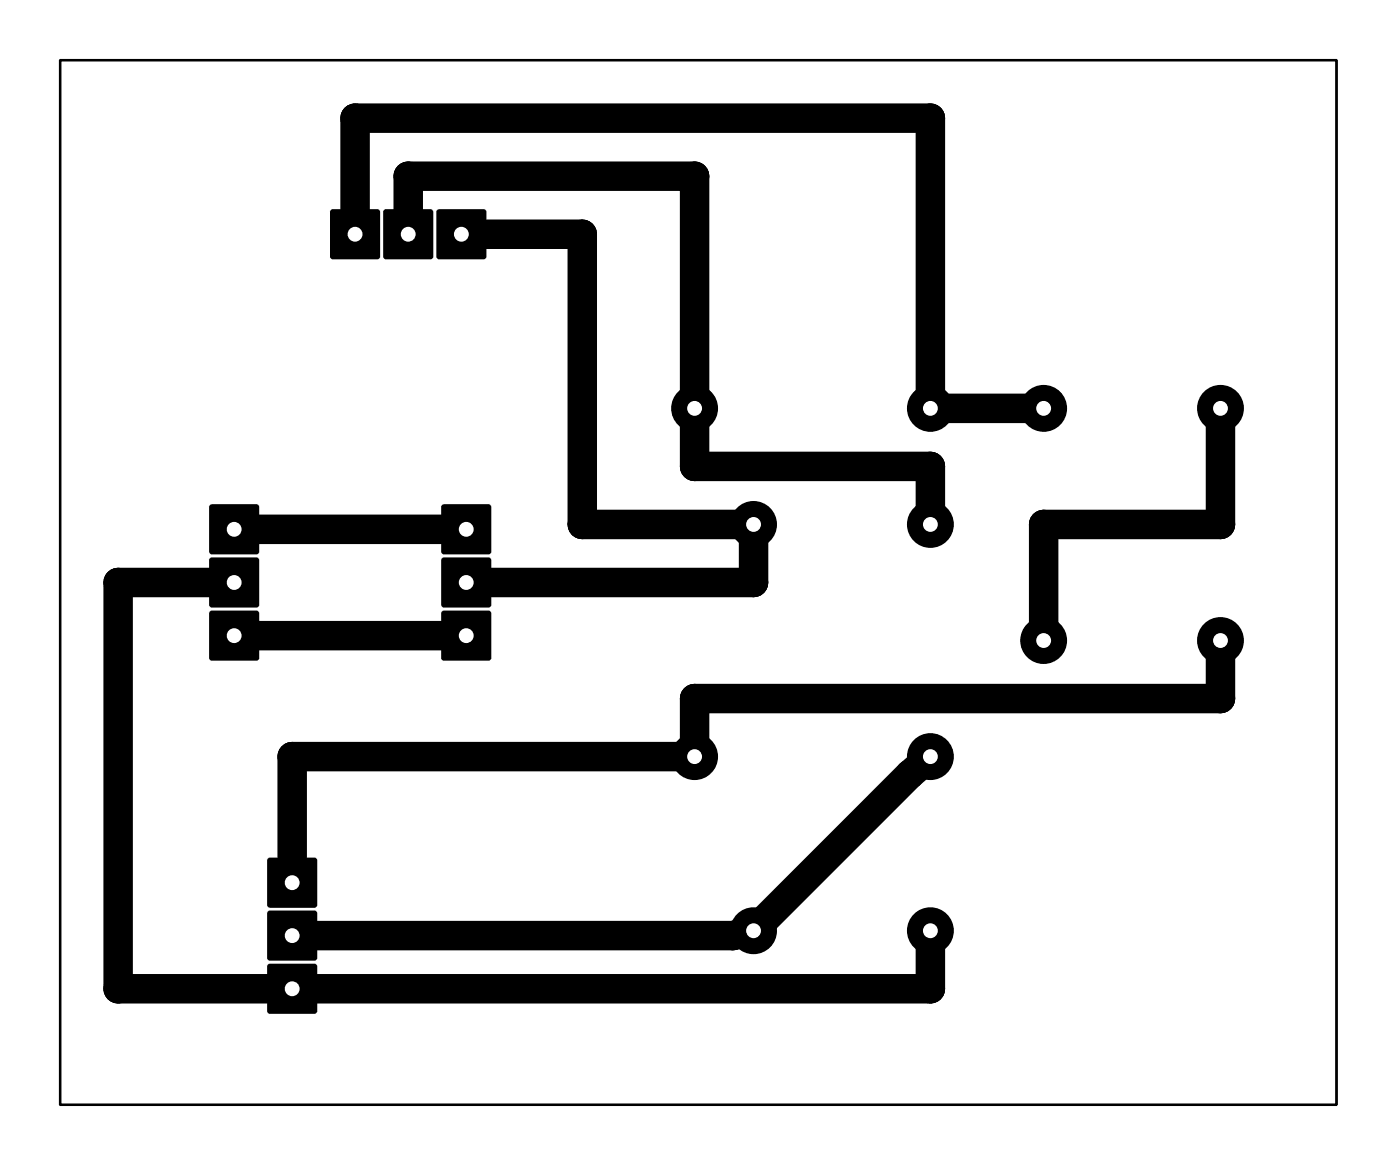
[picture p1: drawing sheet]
<svg xmlns="http://www.w3.org/2000/svg" width="60mm" height="50mm" viewBox="0 0 60 50" stroke-linecap="round" stroke-linejoin="round" font-family="sans-serif">
<g fill="#000">
<path d="M14.2 9.1l2.1-.1 .1 2.1h-2.1z" fill-rule="evenodd"/>
<path d="M16.6 9l2 .1v2h-2.1z" fill-rule="evenodd"/>
<path d="M18.8 9.1l2.1-.1v2.1h-2z" fill-rule="evenodd"/>
<path d="M9 26.4l2.1-.1v2.1h-2z" fill-rule="evenodd"/>
<path d="M9 24.1l2.1-.1v2.1h-2z" fill-rule="evenodd"/>
<path d="M9 21.8l2.1-.1v2.1l-2 .1z" fill-rule="evenodd"/>
<path d="M11.5 37h2.1v2l-2 .1z" fill-rule="evenodd"/>
<path d="M19 26.4l2.1-.1v2.1h-2z" fill-rule="evenodd"/>
<path d="M19 24.1l2.1-.1v2.1h-2z" fill-rule="evenodd"/>
<path d="M19 21.8l2.1-.1v2.1l-2 .1z" fill-rule="evenodd"/>
<path d="M11.5 41.6l2.1-.1v2.1h-2z" fill-rule="evenodd"/>
<path d="M11.5 39.3l2.1-.1v2.1l-2 .1z" fill-rule="evenodd"/>
<circle cx="15.3" cy="5.1" r=".63"/>
<circle cx="17.6" cy="7.6" r=".63"/>
<circle cx="25.1" cy="10.1" r=".63"/>
<circle cx="29.9" cy="17.6" r="1.01"/>
<circle cx="29.9" cy="7.6" r=".63"/>
<circle cx="40.1" cy="17.6" r="1.01"/>
<circle cx="40.1" cy="5.1" r=".63"/>
<circle cx="45" cy="17.6" r="1.01"/>
<circle cx="52.6" cy="17.6" r="1.01"/>
<circle cx="5.1" cy="25.1" r=".63"/>
<circle cx="12.6" cy="32.6" r=".63"/>
<circle cx="25.1" cy="22.6" r=".63"/>
<circle cx="29.9" cy="32.6" r="1.01"/>
<circle cx="29.9" cy="20.1" r=".63"/>
<circle cx="29.9" cy="30.1" r=".63"/>
<circle cx="32.5" cy="22.6" r="1.01"/>
<circle cx="32.5" cy="25.1" r=".63"/>
<circle cx="39.2" cy="33.4" r=".63"/>
<circle cx="40.1" cy="32.6" r="1.01"/>
<circle cx="40.1" cy="22.6" r="1.01"/>
<circle cx="40.1" cy="20.1" r=".63"/>
<circle cx="45" cy="27.6" r="1.01"/>
<circle cx="45" cy="22.6" r=".63"/>
<circle cx="52.6" cy="27.6" r="1.01"/>
<circle cx="52.6" cy="30.1" r=".63"/>
<circle cx="52.6" cy="22.6" r=".63"/>
<circle cx="5.1" cy="42.6" r=".63"/>
<circle cx="31.6" cy="40.3" r=".63"/>
<circle cx="32.5" cy="40.1" r="1.01"/>
<circle cx="40.1" cy="40.1" r="1.01"/>
<circle cx="40.1" cy="42.6" r=".63"/>
</g>
<path d="M2.6 2.6h55v45h-55z" fill="none" stroke="#000" stroke-width=".1"/>
<path d="M15.3 10.1v-5h24.8v12.5h4.9M17.6 10.1v-2.5h12.3v12.5h10.2v2.5M19.9 10.1h5.2v12.5h7.4v2.5h-12.4M52.6 17.6v5h-7.6v5M10.1 25.1h-5v17.5h35v-2.5M10.1 22.8h10M10.1 27.4h10M40.1 32.6l-.9 .8-6.7 6.7-.9 .2h-19M52.6 27.6v2.5h-22.7v2.5h-17.3v5.4" fill="none" stroke="#000" stroke-width="1.3"/>
<path d="M9.1 26.4h1.9v1.9h-1.9z" fill="#000"/>
<circle cx="10.1" cy="27.4" r=".32" fill="#fff"/>
<path d="M9.1 24.1h1.9v1.9h-1.9z" fill="#000"/>
<circle cx="10.1" cy="25.1" r=".32" fill="#fff"/>
<path d="M9.1 21.8h1.9v1.9h-1.9z" fill="#000"/>
<circle cx="10.1" cy="22.8" r=".32" fill="#fff"/>
<path d="M11.6 41.6h1.9v1.9h-1.9z" fill="#000"/>
<circle cx="12.6" cy="42.6" r=".32" fill="#fff"/>
<path d="M11.6 39.3h1.9v1.9h-1.9z" fill="#000"/>
<circle cx="12.6" cy="40.3" r=".32" fill="#fff"/>
<path d="M11.6 37.1h1.9v1.9h-1.9z" fill="#000"/>
<circle cx="12.6" cy="38" r=".32" fill="#fff"/>
<path d="M18.9 9.1h1.9v1.9h-1.9z" fill="#000"/>
<circle cx="19.9" cy="10.1" r=".32" fill="#fff"/>
<path d="M16.6 9.1h1.9v1.9h-1.9z" fill="#000"/>
<circle cx="17.6" cy="10.1" r=".32" fill="#fff"/>
<path d="M14.3 9.1h1.9v1.9h-1.9z" fill="#000"/>
<circle cx="15.3" cy="10.1" r=".32" fill="#fff"/>
<path d="M19.1 26.4h1.9v1.9h-1.9z" fill="#000"/>
<circle cx="20.1" cy="27.4" r=".32" fill="#fff"/>
<path d="M19.1 24.1h1.9v1.9h-1.9z" fill="#000"/>
<circle cx="20.1" cy="25.1" r=".32" fill="#fff"/>
<path d="M19.1 21.8h1.9v1.9h-1.9z" fill="#000"/>
<circle cx="20.1" cy="22.8" r=".32" fill="#fff"/>
<circle cx="40.1" cy="32.6" r=".89" fill="#000"/>
<circle cx="40.1" cy="32.6" r=".32" fill="#fff"/>
<circle cx="29.9" cy="32.6" r=".89" fill="#000"/>
<circle cx="29.9" cy="32.6" r=".32" fill="#fff"/>
<circle cx="40.1" cy="17.6" r=".89" fill="#000"/>
<circle cx="40.1" cy="17.6" r=".32" fill="#fff"/>
<circle cx="29.9" cy="17.6" r=".89" fill="#000"/>
<circle cx="29.9" cy="17.6" r=".32" fill="#fff"/>
<circle cx="40.1" cy="22.6" r=".89" fill="#000"/>
<circle cx="40.1" cy="22.6" r=".32" fill="#fff"/>
<circle cx="32.5" cy="22.6" r=".89" fill="#000"/>
<circle cx="32.5" cy="22.6" r=".32" fill="#fff"/>
<circle cx="40.1" cy="40.1" r=".89" fill="#000"/>
<circle cx="40.1" cy="40.1" r=".32" fill="#fff"/>
<circle cx="32.5" cy="40.1" r=".89" fill="#000"/>
<circle cx="32.5" cy="40.1" r=".32" fill="#fff"/>
<circle cx="52.6" cy="17.6" r=".89" fill="#000"/>
<circle cx="52.6" cy="17.6" r=".32" fill="#fff"/>
<circle cx="45" cy="17.6" r=".89" fill="#000"/>
<circle cx="45" cy="17.6" r=".32" fill="#fff"/>
<circle cx="52.6" cy="27.6" r=".89" fill="#000"/>
<circle cx="52.6" cy="27.6" r=".32" fill="#fff"/>
<circle cx="45" cy="27.6" r=".89" fill="#000"/>
<circle cx="45" cy="27.6" r=".32" fill="#fff"/>
<path d="M2.6 2.6h55v45h-55z" fill="none" stroke="#000" stroke-width=".1"/>
</svg>
